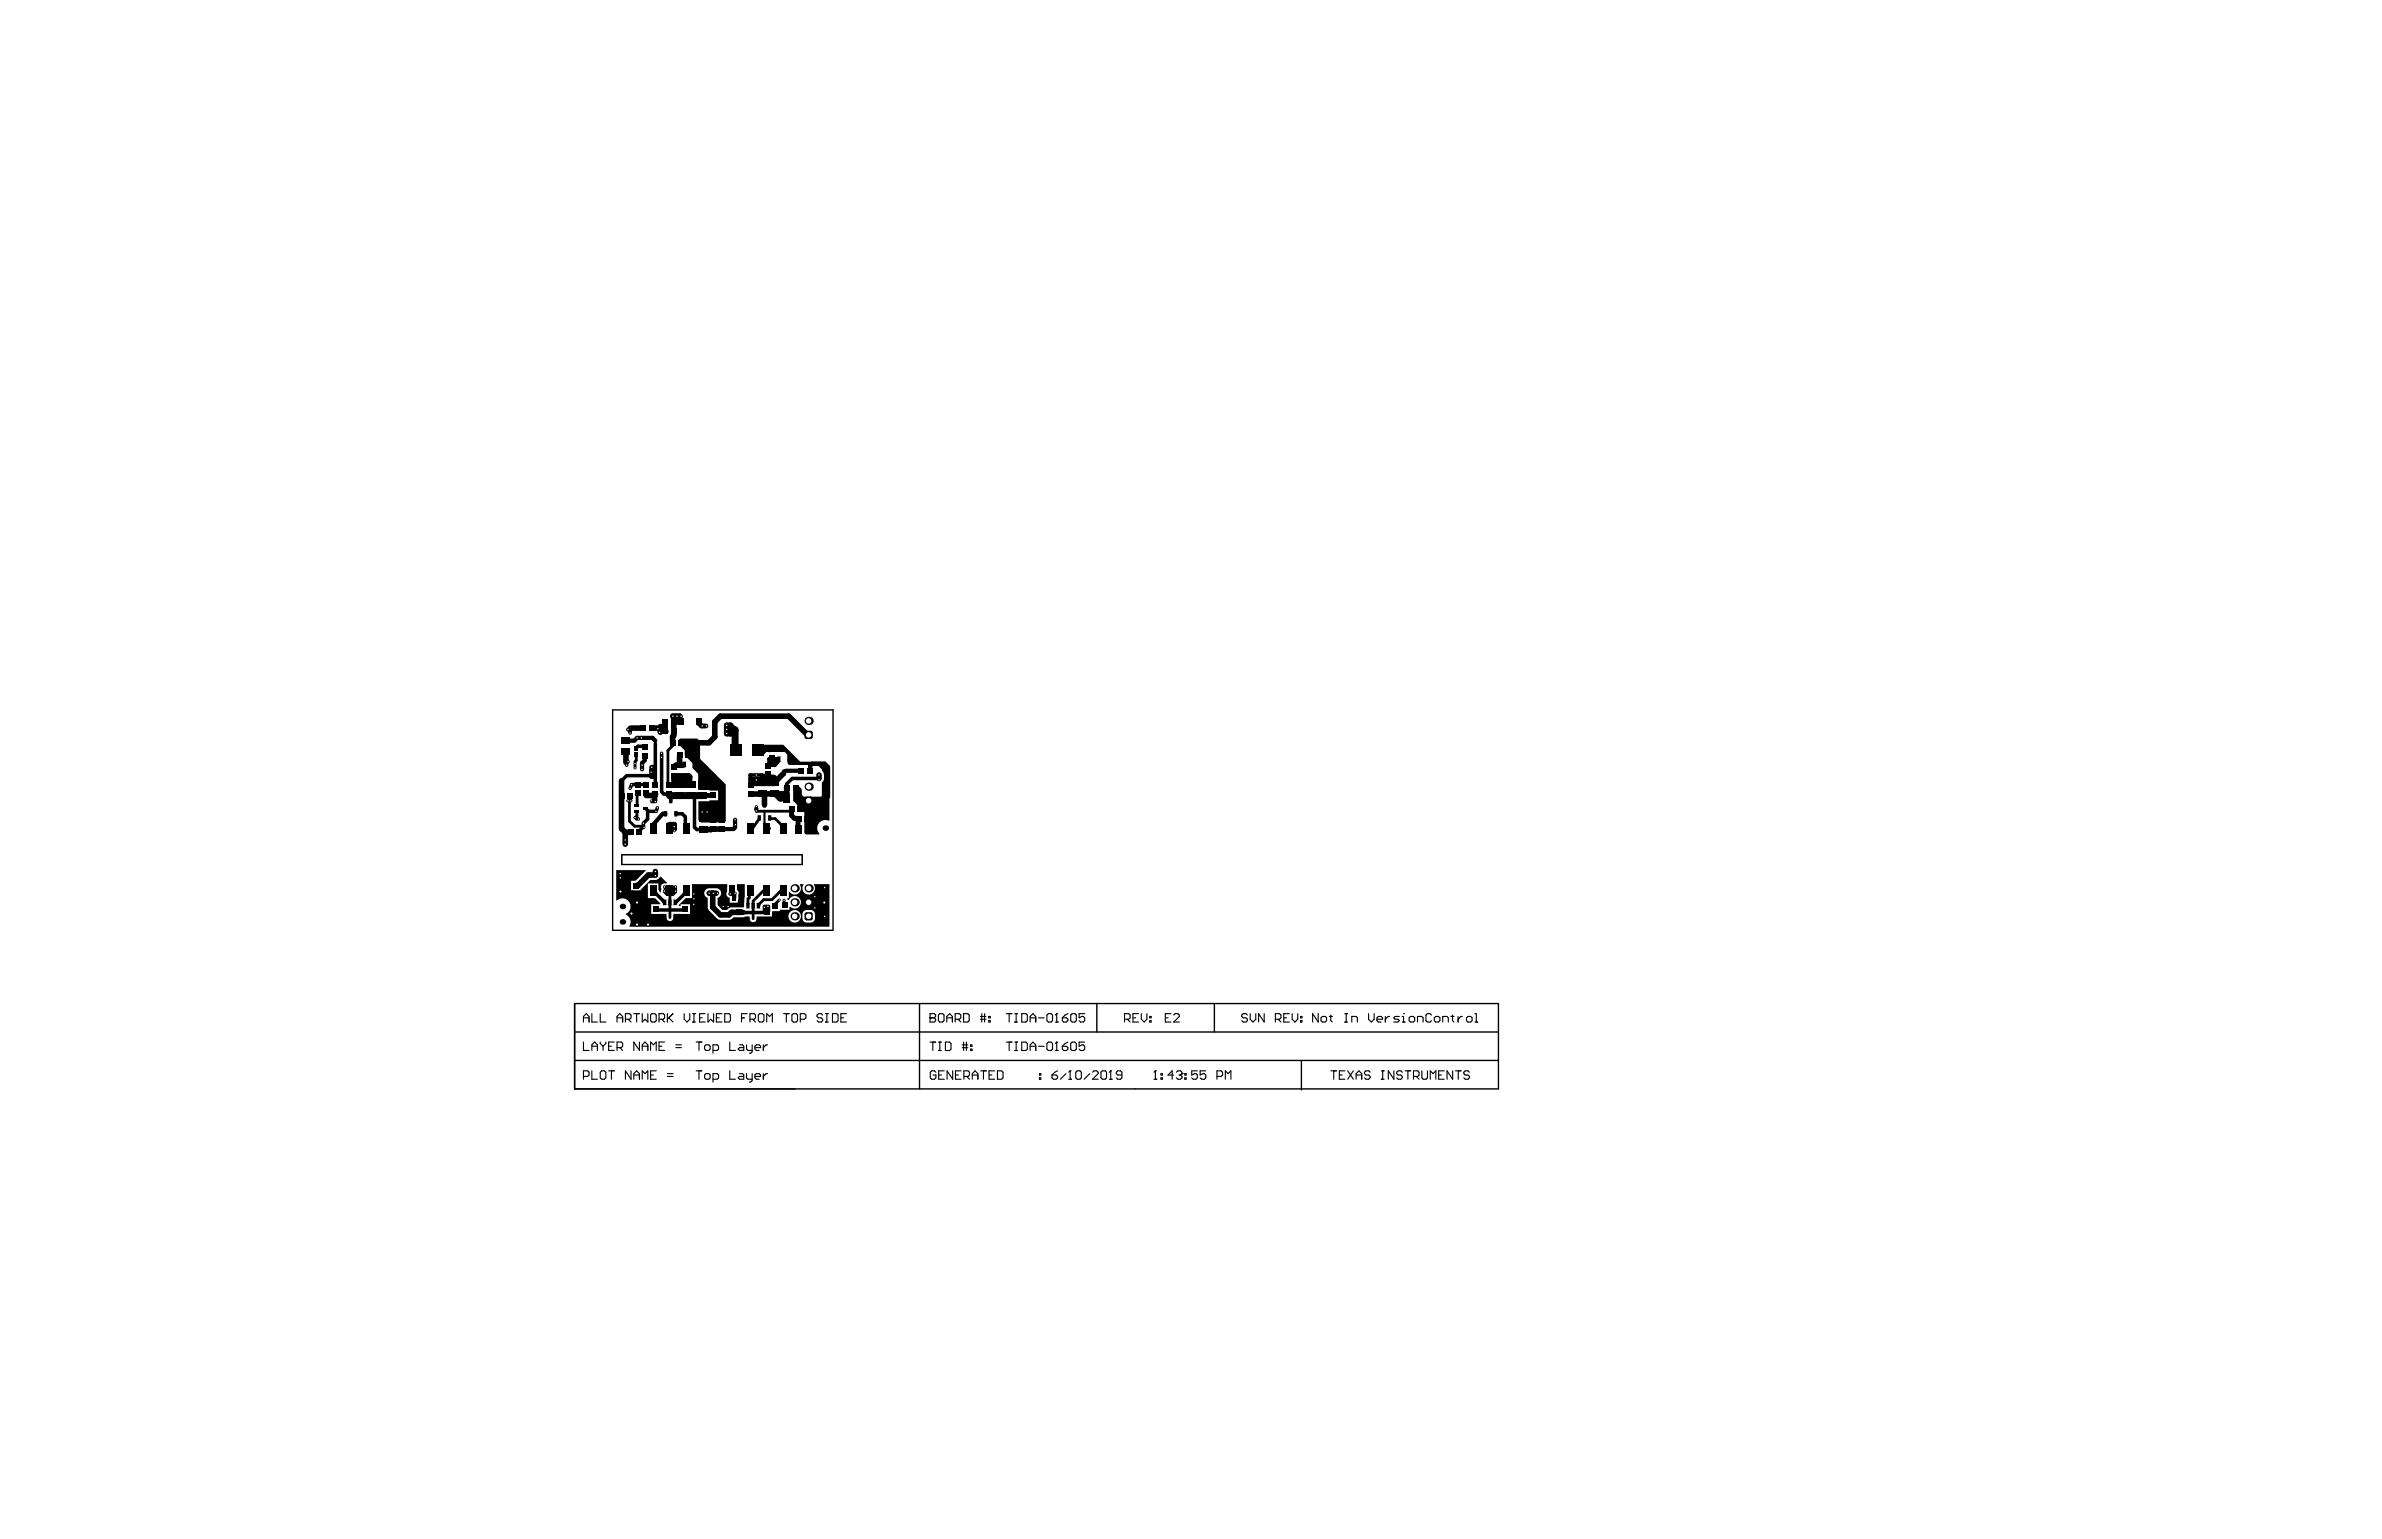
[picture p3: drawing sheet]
<svg xmlns="http://www.w3.org/2000/svg" width="432mm" height="279mm" viewBox="0 0 432 279" stroke-linecap="round" stroke-linejoin="round" font-family="sans-serif">
<path d="M111.1 128.7h39.9v40h-39.9zM112.7 155h32.7v1.8h-32.7zM104.2 182v15.4h167.4v-15.4h-167.4v15.4M104.2 192.3h167.4M104.2 187.1h167.4M166.7 182v15.4M198.8 182v5.1M220.1 182v5.1M235.9 192.5v5.1" fill="none" stroke="#000" stroke-width=".25"/>
<g fill="none" stroke="#000" stroke-width=".2">
<path d="M105.8 184.6h1M105.8 185.3v-1l.5-.5 .5 .5v1M105.8 188.9v1.6h1M105.8 195.2h.7l.3-.3v-.5l-.3-.2h-.7v1.5M107.3 183.8v1.5h1M107.3 190.5v-1.1l.5-.5 .5 .5v1.1M107.3 194.2v1.5h1M107.3 189.7h1M108.8 183.8v1.5h1M108.8 194.4l.3-.2h.5l.2 .2v1l-.2 .3h-.5l-.3-.3zM108.8 188.9v.3l.5 .5M109.3 189.7v.8"/>
<path d="M109.8 188.9v.3l-.5 .5M110.3 194.2h1M110.3 189.7h.5M110.8 194.2v1.5M111.3 188.9h-1v1.6h1M111.9 184.6h1M111.9 190h.7l.3-.3v-.5l-.3-.3h-.7v1.6M111.9 185.3v-1l.5-.5 .5 .5v1M112.4 190l.5 .5M113.4 184.8h.7l.3-.2v-.6l-.3-.2h-.7v1.5M113.9 184.8l.5 .5M114.4 194.2v1.5l-1-1.5v1.5"/>
<path d="M114.9 183.8h1M114.9 195.7v-1l.5-.5 .5 .5v1M114.9 194.9h1M115.4 183.8v1.5M115.9 188.9v1.6l-1-1.6v1.6M116.4 183.8v1.5l.5-.5 .5 .5v-1.5M116.4 190.5v-1.1l.5-.5 .5 .5v1.1M116.4 195.7v-1.5l.5 .5 .5-.5v1.5M116.4 189.7h1M117.9 194.9h.5M117.9 190.5v-1.6l.5 .5 .6-.5v1.6M118.2 183.8h.5l.3 .2v1.1l-.3 .2h-.5l-.3-.2v-1.1z"/>
<path d="M119 194.2h-1.1v1.5h1.1M119.5 184.8h.7l.3-.2v-.6l-.3-.2h-.7v1.5M119.5 189.7h.5M120 184.8l.5 .5M120.5 188.9h-1v1.6h1M121 195.2h1M121 194.7h1M121 183.8v1.5M121.2 184.6l.8 .7M122 183.8l-1 1M122.5 190h1M122.5 189.4h1"/>
<path d="M124 183.8v1l.5 .5 .5-.5v-1M125.5 185.3h.6M125.5 183.8h.6M125.8 183.8v1.5M126.2 194.2h1M126.2 188.9h1M126.7 188.9v1.6M126.7 194.2v1.5M126.8 184.6h.5M127.7 194.9l.3-.2h.5l.2 .2v.5l-.2 .3h-.5l-.3-.3zM127.7 189.7l.3-.3h.5l.2 .3v.5l-.2 .3h-.5l-.3-.3zM127.8 183.8h-1v1.5h1"/>
<path d="M128.3 183.8v1.5l.5-.5 .6 .5v-1.5M129.2 195.7h.8l.3-.3v-.5l-.3-.2h-.8v1.5M129.2 190.5h.8l.3-.3v-.5l-.3-.3h-.8v1.6M129.9 184.6h.5M130.9 183.8h-1v1.5h1M131.4 183.8h.7l.3 .2v1.1l-.3 .2h-.7zM132.3 194.2v1.5h1M132.3 188.9v1.6h1M134.1 194.7h.5l.2 .2v.8h-.7l-.3-.3 .3-.2h.7M134.1 189.4h.5l.2 .3v.8h-.7l-.3-.3 .3-.2h.7M134.4 184.6h.5M135.3 194.7v.7l.3 .3h.7"/>
<path d="M135.3 189.4v.8l.3 .3h.7M135.4 183.8h-1v1.5M135.9 184.8h.8l.3-.2v-.6l-.3-.2h-.8v1.5M136.3 189.4v1.3l-.2 .3h-.3M136.3 194.7v1.2l-.2 .3h-.3M136.5 184.8l.5 .5M136.9 195.2h1v-.3l-.3-.2h-.5l-.2 .2v.5l.2 .3h.5M136.9 190h1v-.3l-.3-.3h-.5l-.2 .3v.5l.2 .3h.5M137.7 183.8h.5l.3 .2v1.1l-.3 .2h-.5l-.2-.2v-1.1zM138.4 189.4v1.1M138.4 194.7v1M139 185.3v-1.5l.5 .5 .5-.5v1.5"/>
<path d="M139.1 194.7h-.2l-.5 .5M139.1 189.4h-.2l-.5 .6M142 183.8h1M142.5 183.8v1.5M143.6 184l.2-.2h.5l.3 .2v1.1l-.3 .2h-.5l-.2-.2zM145.1 184.8h.7l.3-.2v-.6l-.3-.2h-.7v1.5M149.1 184l-.2-.2h-.5l-.3 .2v.3l.3 .3h.5l.2 .2v.3l-.2 .2h-.5l-.3-.2M149.6 185.3h.5M149.6 183.8h.5M149.9 183.8v1.5M150.9 183.8h.8l.2 .2v1.1l-.2 .2h-.8zM152.4 184.6h.5"/>
<path d="M153.4 183.8h-1v1.5h1M168.6 184.6h.1M168.6 183.8h.8l.2 .2v.3l-.2 .3 .2 .2v.3l-.2 .2h-.8zM168.6 184.6h.8M168.6 189h1M169.1 189v1.5M169.7 194.4l-.3-.2h-.5l-.3 .2v1l.3 .3h.5l.3-.3v-.5h-.6M170.1 184l.3-.2h.5l.2 .2v1.1l-.2 .2h-.5l-.3-.2zM170.1 190.5h.5M170.1 189h.5M170.2 194.9h.5M170.4 189v1.5"/>
<path d="M171.2 194.2h-1v1.5h1M171.4 189h.7l.3 .2v1l-.3 .3h-.7zM171.6 184.6h1M171.6 185.3v-1l.5-.5 .5 .5v1M172.7 194.2v1.5l-1-1.5v1.5M173.2 184.8h.7l.3-.2v-.6l-.3-.2h-.7v1.5M173.2 194.9h.5M173.7 184.8l.5 .5M174.2 194.2h-1v1.5h1M174.4 189.5h1M174.4 190h1M174.7 183.8h.7l.3 .2v1.1l-.3 .2h-.7z"/>
<path d="M174.7 189v1.5M174.7 195.2h.8l.2-.3v-.5l-.2-.2h-.8v1.5M175.2 189v1.5M175.2 195.2l.5 .5M175.9 190.2h.3v.3h-.3zM175.9 189.5h.3v.2h-.3zM176.2 194.9h1.1M176.2 195.7v-1l.6-.5 .5 .5v1M177.7 184.3h1M177.7 184.8h1M177.8 194.2h1M178 183.8v1.5"/>
<path d="M178.3 194.2v1.5M178.5 183.8v1.5M179.2 185.1h.3v.2h-.3zM179.2 184.3h.3v.3h-.3zM179.3 194.9h.5M180.3 194.2h-1v1.5h1M180.8 194.2h.8l.2 .2v1l-.2 .3h-.8zM182.4 183.8h1M182.4 189h1M182.9 183.8v1.5M182.9 189v1.5M183.9 185.3h.6"/>
<path d="M183.9 183.8h.6M183.9 190.5h.6M183.9 189h.6M184.2 183.8v1.5M184.2 189v1.5M185.2 183.8h.8l.2 .2v1.1l-.2 .2h-.8zM185.2 189h.8l.2 .2v1l-.2 .3h-.8zM186.7 184.6h1.1M186.7 189.7h1.1M186.7 185.3v-1l.5-.5 .6 .5v1M186.7 190.5v-1l.5-.5 .6 .5v1M188.3 184.6h1"/>
<path d="M188.3 189.7h1M188.4 195.4h.3v.3h-.3zM188.4 194.7h.3v.2h-.3zM190 183.8h.5l.3 .2v1.1l-.3 .2h-.5l-.2-.2v-1.1zM190 189h.5l.3 .2v1l-.3 .3h-.5l-.2-.3v-1zM190.7 194.9h.8l.2 .3v.2l-.2 .3h-.5l-.3-.3zM191.3 185.3h.5M191.3 190.5h.5M191.6 183.8h.1M191.6 189h.1M191.6 183.8v1.5M191.6 189v1.5"/>
<path d="M191.6 183.8l-.3 .2M191.6 189l-.3 .2M191.7 194.2l-.5 .2-.5 .5M192.6 184.6h.7l.3 .2v.3l-.3 .2h-.5l-.2-.2zM192.6 189.7h.7l.3 .3v.2l-.3 .3h-.5l-.2-.3zM193.2 194.7l-1 1M193.6 183.8l-.5 .2-.5 .6M193.6 189l-.5 .2-.5 .5M193.7 195.7h.5M194 194.2h.1M194 194.2v1.5M194 194.2l-.3 .2"/>
<path d="M194.1 184l.2-.2h.6l.2 .2v1.1l-.2 .2h-.6l-.2-.2zM194.3 189h.6l.2 .2v1l-.2 .3h-.6l-.2-.3v-1zM195 194.4l.3-.2h.5l.2 .2v1l-.2 .3h-.5l-.3-.3zM196.6 183.8h-1v.8l.5-.3h.3l.2 .3v.5l-.2 .2h-.5l-.3-.2M196.6 189h-1v.7l.8-.2 .2 .2v.5l-.2 .3h-.5l-.3-.3M197.5 194.7l-1 1M198.1 194.4l.2-.2h.5l.3 .2v.3l-1 1h1M199.8 194.2h.5l.3 .2v1l-.3 .3h-.5l-.2-.3v-1zM201.1 195.7h.5M201.3 194.2h.1M201.3 194.2v1.5M201.3 194.2l-.2 .2"/>
<path d="M203.4 194.9h-.8l-.2-.2v-.3l.2-.2h.5l.3 .2v1l-.3 .3h-.5l-.2-.3M203.9 184.8h.7l.3-.2v-.6l-.3-.2h-.7v1.5M204.4 184.8l.5 .5M205.4 184.6h.5M206.4 183.8h-1v1.5h1M206.9 183.8v1l.5 .5 .5-.5v-1M208.4 185.1h.3v.2h-.3zM208.4 184.3h.3v.3h-.3zM209.2 195.7h.5M209.4 194.2h.1M209.4 194.2v1.5M209.4 194.2l-.2 .2"/>
<path d="M210.5 195.4h.2v.3h-.2zM210.5 194.7h.2v.2h-.2zM211.2 184.6h.6M212.3 183.8h-1.1v1.5h1.1M212.7 194.9h-1l.8-.7v1.5M212.8 184l.2-.2h.5l.3 .2v.3l-1 1h1M213.2 194.4l.3-.2h.5l.3 .2v.3M213.8 194.9h.2M214 194.9l.3 .3v.2l-.3 .3h-.5l-.3-.3M214.3 194.7h.1M214.3 194.7l-.3 .2M214.8 195.4h.2v.3h-.2z"/>
<path d="M214.8 194.7h.2v.2h-.2zM217.1 194.2h-1.1v.7l.5-.2h.3l.3 .2v.5l-.3 .3h-.5l-.3-.3M218.6 194.2h-1v.7l.5-.2h.2l.3 .2v.5l-.3 .3h-.5l-.2-.3M220.6 195.2h.8l.2-.3v-.5l-.2-.2h-.8v1.5M222.1 195.7v-1.5l.5 .5 .5-.5v1.5M226.1 184l-.2-.2h-.5l-.3 .2v.3l.3 .3h.5l.2 .2v.3l-.2 .2h-.5l-.3-.2M226.6 183.8v1l.5 .5 .5-.5v-1M229.2 183.8v1.5l-1-1.5v1.5M231.2 184.8h.8l.2-.2v-.6l-.2-.2h-.8v1.5M231.7 184.8l.5 .5M232.7 184.6h.5M233.7 183.8h-1v1.5h1"/>
<path d="M234.2 183.8v1l.5 .5 .6-.5v-1M235.8 185.1h.2v.2h-.2zM235.8 184.3h.2v.3h-.2zM239 183.8v1.5l-1.1-1.5v1.5M239.7 184.3h.5l.3 .3v.5l-.3 .2h-.5l-.2-.2v-.5zM241 184.3h.5M241.2 184v1.1l.3 .2M241.3 194.2h1M241.8 194.2v1.5M242.8 194.9h.5M243.8 185.3h.5M243.8 183.8h.5"/>
<path d="M243.8 194.2h-1v1.5h1M244 183.8v1.5M244.3 194.2l1 1.5M245 185.3v-1h.8l.3 .3v.7M245.3 194.2l-1 1.5M245.8 194.9h1M245.8 195.7v-1l.5-.5 .5 .5v1M248.1 183.8v1l.5 .5 .5-.5v-1M248.4 194.4l-.3-.2h-.5l-.2 .2v.3l.2 .2h.5l.3 .3v.2l-.3 .3h-.5l-.2-.3M249.6 184.8h1v-.2l-.2-.3h-.5l-.3 .3v.5l.3 .2h.5M250.4 194.2h.5M250.4 195.7h.5"/>
<path d="M250.7 194.2v1.5M251.1 184.3v1M251.9 184.3h-.3l-.5 .5M252.7 194.2v1.5l-1-1.5v1.5M253.7 184.3h-.8l-.2 .3 .2 .2h.5l.3 .3-.3 .2h-.7M254.2 185.3h.5M254.2 184.3h.2v1M254.2 194.4l-.3-.2h-.5l-.2 .2v.3l.2 .2h.5l.3 .3v.2l-.3 .3h-.5l-.2-.3M254.4 183.8h.1M254.7 194.2h1M255.2 194.2v1.5M255.7 184.3h.5l.3 .3v.5l-.3 .2h-.5l-.3-.2v-.5z"/>
<path d="M256.2 195.2h.8l.2-.3v-.5l-.2-.2h-.8v1.5M256.7 195.2l.5 .5M257 185.3v-1h.7l.3 .3v.7M257.8 194.2v1.2l.2 .3h.5l.3-.3v-1.2M259.3 195.7v-1.5l.5 .5 .5-.5v1.5M259.5 184l-.3-.2h-.5l-.2 .2v1.1l.2 .2h.5l.3-.2M260.3 184.3h.5l.2 .3v.5l-.2 .2h-.5l-.3-.2v-.5zM260.8 194.9h.5M261.5 185.3v-1h.8l.2 .3v.7M261.8 194.2h-1v1.5h1M263 184.3h.6M263.3 184v1.1l.3 .2"/>
<path d="M263.3 194.2v1.5l-1-1.5v1.5M263.8 194.2h1.1M264.3 184.3v1M264.3 194.2v1.5M265.1 184.3h-.3l-.5 .5M266.1 184.3h.5l.3 .3v.5l-.3 .2h-.5l-.3-.2v-.5zM266.4 194.4l-.3-.2h-.5l-.2 .2v.3l.2 .2h.5l.3 .3v.2l-.3 .3h-.5l-.2-.3M267.4 185.3h.5M267.4 183.8h.2v1.5"/>
</g>
<g fill="#000">
<path d="M123.3 133.9h3.1l.5 .5v3.2l4.7 4.7v6.6l-.3 .2h-4.3l-.4-.4v-3.4l3.6-.2v-1.7l-3.6-.2v-2.9l-1.1-1.1v-.8l-1.4-1.4v-.9l-1.1-1.2v-.7zM136.4 135h5.6l3 3.1h4.6l.8 .7v9.9l-.2 .1a1.47 1.47 0 0 0-1.8 .5 1.47 1.47 0 0 0 .1 1.9v.1h-2.4l-.3-.3v-3.6l-.1-.2h-1l-.2-.1v-1.1l-.7-.8v-2.4l.1-.1h.8l.6 .5v.9l.4 .3h3.1l.2-.1v-2.4a1.51 1.51 0 0 0 0-2.1v-.3l-.7-.6h-1.7l-.3-.3h-3.3l-.2-.2v-1.6l-.5-.5h-3.3l-.7 .7h-1.9zM120.3 160.6h2.3l.1 .1v1.1l-.6 .7h-1.3l-.6-.6z"/>
<path d="M111.7 157.8h5.3l.1 .1-1.9 1.8h-.8v1.7h1.8v-.1l1.7-1.7a1.63 1.63 0 0 0 1.5-.3l.4-.4 1.1 1.2v.1a.71 .71 0 0 0-.9 .1 .71 .71 0 0 0-.1 .9l-.1 .6h-.1l-.4-.5v-1.1h-1.9v2.6h1.3l1 1-.1 .2h-1.5v1.7h2.7v.7a.65 .65 0 0 0 .6 .6 .65 .65 0 0 0 .7-.6v-.7h3v-1.7h-1.7v.3l-.3-.1 1.2-1.4h1.1v-2.5h6.4v1.4a.69 .69 0 0 0 .5 1.1v.9h1.4l.2-1.5a.62 .62 0 0 0-.3-.8v-1.1h1.4v2.3l-.1 1.8-.1 .1h-2.2l-.4 .1-.4 .4h-.8l-.9-.9v-1.3a.89 .89 0 0 0 .6-1 .89 .89 0 0 0-.9-.7h-1.2a.89 .89 0 0 0-.9 .7 .89 .89 0 0 0 .6 1v1.7l.1 .4 1.7 1.8 .5 .1h1.5l.5-.1 .4-.4 2.9-.1a.74 .74 0 0 0 .1 .8 .74 .74 0 0 0 .8 .2 .83 .83 0 0 0 .4-1h2.7l.1-1h1.3l.1-.2h1.7v-.6h.1a1.14 1.14 0 0 0 1.8-.1 1.14 1.14 0 0 0-.4-1.7 1.14 1.14 0 0 0-1.6 .6h-.2l-.1-.2 .3-.2v-1l.1-.1a1.13 1.13 0 0 0 1.6 .3 1.13 1.13 0 0 0 .3-1.6v-.1h.6l.1 .1a1.13 1.13 0 0 0 .9 1.8 1.13 1.13 0 0 0 .9-1.8l.1-.1h2.8v7.7h-36.2l-.1-.1a1.46 1.46 0 0 0-.6-2.1v-.1a1.47 1.47 0 0 0 .6-2.2 1.47 1.47 0 0 0-2.3-.2l-.1-.1zM145.7 165.2a1.5 1.5 0 0 0-.2 1.5l.2 .4a1.5 1.5 0 0 0 1.5 .2l.3-.2a1.5 1.5 0 0 0 .2-1.5l-.2-.4a1.5 1.5 0 0 0-1.5-.2zM142.9 166.1a1.15 1.15 0 0 0 2.3 0 1.15 1.15 0 0 0-2.3 0z"/>
<circle cx="120.5" cy="132.6" r=".51"/>
<circle cx="122.1" cy="130.9" r=".51"/>
<circle cx="118.7" cy="144" r=".51"/>
<circle cx="125.3" cy="144.4" r=".32"/>
<circle cx="138.1" cy="141.9" r=".51"/>
<circle cx="142.1" cy="163.2" r=".25"/>
</g>
<path d="M112.7 155h32.7v1.8h-32.7z" fill="none" stroke="#000" stroke-width=".18"/>
<g fill="none" stroke="#000" stroke-width=".51">
<path d="M115.3 136.7v1.2l-.2 .2v1.1M121.9 134.7v.5l-.8 .9v6.2l.1 .1M143.1 137.8l.1 .6h3.7l.2 .2M114.1 144.5l.3 .2v.5h-.6M114.1 144.5v4.4l.9 .9 1.6 .1M114.3 144.3l-.2 .2M115.1 148.3h.4l.3 .2h-.4zM115.5 147.1v.8l-.4 .4M115.5 143.8v2.3M117 142h.1M137.1 147l6.2 .1M137.6 148.4l-1.3 1.9"/>
<path d="M138.7 149.4l.8 .8M139.5 148.4h1l1.9 1.9M121.4 161.8v4.6M135.6 162.9v1.1M136.1 161.5l-.3 .3v1l-.1 .1M138.4 161.5l-1.9 1.9v3.2M138.5 161.5h.6M141.2 163.2l-.7 .8M142.1 163.2v1l-.1 .1M142.2 161.5h-.7l-1.6 1.6h-1.5l-.8 .8v.3"/>
</g>
<g fill="none" stroke="#000" stroke-width=".63">
<path d="M113.8 138.1l-.2 .3v.3M114.2 132.6l-.4-.3 .3-.3h.3l-.2 .1v.8M116.9 135.3h-1.2l-.4 .3M118 139.6h.8M118.4 139.6l-.4 .4 .4 .4v.5M118.8 134.8v7.5l-.1 .1M118.8 139h-.6l-.2 .1v1.8h.8M119.9 136.6v7l.5 .4h.8M139.5 136h3l.6 .6v1.2M113.6 140.6l-.9 1M113.7 140.6h4.3M117.1 142.3h-2.6l-.3 .6"/>
<path d="M117.4 147.1v1.4l-.8 .8v.6l-.7 .7v.3M118.2 145.3h.6M118.7 145.1l-.2 .1M119.2 146.5l-.3 .6h-1.3l-.5-.5M121.2 144.1v.3l.4 .4M121.6 144.4v.9M122.5 147.5h1.2l.5 .6v1.5M125.9 144.6v5.4l.4 .4h1.1M137.1 146.4v.6M138.1 141.1h-2.1M138.2 140.5h-2.2v1.1l.3 .3M148.5 141.1h-4.9l-1 1.1v.5"/>
<path d="M118.4 161.8h.5M118.7 161.8l1.7 1.7v.1M124.2 162l-1.7 1.6M124.2 164.7l-.3 .3h-4.8l-.2-.2M124.5 161.8v.2h-.4M132.7 161.7l-.3 .4h.7M132.7 161.8l-.1 .3M133.1 162v1M133.1 162.1h.1M133.3 164.1h.7M133.9 165.5h5.3M139 164.4v.8l.1 .1h-.4l-.1 .2v-1.1h.7v.8l-.1 .1"/>
</g>
<g fill="none" stroke="#000" stroke-width=".76">
<path d="M113.5 134.3h1.5l.5-.5h2.8l.5 .5M117 137l-.1 .8-.5 .6v1.1M124 134.7h.1M124.4 134.7h.1M137.4 135.9l2.1 .1M139.5 137.6v.8l-.3 .3h1.2M139.5 137.6l.4 .5 .5-.1M139.5 137.6h1.3M140.4 137.9v.8M141 138.1l-.6 .6M142.1 139.9v.4M142.4 139.8h2.9"/>
<path d="M146.9 139.8v-1l.3-.3h2.3l.6 .6v5.4l-.7 .7h-2.6M120.6 147.5h-.5l-1.7 2v.7M133.3 148.6v1.4l-.3 .3h-2.2M137.1 146.7h.1M138.1 140.6v1.3M140.5 141.8v.1"/>
</g>
<g fill="none" stroke="#000" stroke-width="1">
<path d="M113.5 136.8v1.4M114.4 132h2.2M118.2 132h1.5l.2 .2h.6M119.7 131.8h.6M119.7 132.1v.7M120.5 130.9v1.7M120.5 131.9l-.2 .2M122.1 131.1l.3-.2h1.1l-.3-.3v-.7h-1.2l.1 .1v3.4l-.2 .2v1.1M122.1 130.9h1.4M123.2 137v1.6M123.8 138.8h-1.3l-.2 .2M124.4 134.7l.4 .4v1.9h1.1l.4 .3-.1 1.5h1l.2 .2v3.4h1.8l.2 .2"/>
<path d="M132.4 131.5h-.7v1.5h.7M132.4 131.5l.8 .8-.8 .7M132.4 131.5v1.5M146.8 133.2h-.4l-3.4-3.3h-12.4l-1 1v2.7l-1.1 1.1h-5M112.7 141.6v8.6l.6 .7M113.3 150.9h1M113.3 150.9v2.2M118.5 144.2h-1.4M118.7 144v1.1M118.8 158v.7h-1.3l-1.9 1.9h-.3M121.3 149.5h.9v.8h-.9M125 140.8v1.4l.2 .2h-3.8"/>
<path d="M125 140.8l-.2-.1h-2.6v1.5l.1 .2M125 140.8l-.6 .6h-2.2M127.3 148.1v-.9h.6v.8l-.4 .4M127.4 150.4h1.6M129.3 142.6h1.1l.4 .5v5.6M130.6 150.3l-1.7 .1M138.6 143.9v2M142 140.3l-1.6 1.6M142.6 143.8l-.1 .1-6.3 .1M142.6 142.7v2.1h-1.2l-.9-.9M144.3 143.1h.3l.2 .2v1.9M144.7 144.8l.3 .3"/>
<path d="M145.1 145.1v1.5M145.1 145.8l1.7 .1M145.1 146.5h1.7M145.4 145.2h1.4M148.5 140.5v.6M119.3 166.4h.9M122.8 166.4h1.2M128.6 162h1.2M129.2 162v2.5l1.4 1.4h1.5l.5-.5h2M132.7 160.9v1"/>
</g>
<path d="M126.8 130.6v.6l.4 .4h.8M127.4 144.2v.1M127.4 144.2h1.9M143.5 146.9v1l.5 .5h.6M144.8 148.5l-.1 1.9" fill="none" stroke="#000" stroke-width=".89"/>
<path d="M133.2 132.3l.1 .1v3.7M121.4 144.3h6M136.3 141.9h4.2M138.5 140.9h.8M139 141.1h1.2M146.8 145.2v5.1l-.1 .2" fill="none" stroke="#000" stroke-width="1.3"/>
<path d="M138.6 147.1v2.3" fill="none" stroke="#000" stroke-width=".38"/>
<path d="M127.5 148.4h3.1" fill="none" stroke="#000" stroke-width="1.1"/>
<circle cx="142.1" cy="163.2" r=".13" fill="#fff"/>
<circle cx="141.2" cy="163.2" r=".25" fill="#000"/>
<circle cx="141.2" cy="163.2" r=".13" fill="#fff"/>
<circle cx="147.7" cy="164.6" r=".25" fill="#000"/>
<circle cx="147.7" cy="164.6" r=".13" fill="#fff"/>
<circle cx="147.7" cy="162.6" r=".25" fill="#000"/>
<circle cx="147.7" cy="162.6" r=".13" fill="#fff"/>
<circle cx="125.8" cy="162.1" r=".25" fill="#000"/>
<circle cx="125.8" cy="162.1" r=".13" fill="#fff"/>
<circle cx="125.8" cy="164" r=".25" fill="#000"/>
<circle cx="125.8" cy="164" r=".13" fill="#fff"/>
<circle cx="125.8" cy="163" r=".25" fill="#000"/>
<circle cx="125.8" cy="163" r=".13" fill="#fff"/>
<circle cx="112.5" cy="159.2" r=".25" fill="#000"/>
<circle cx="112.5" cy="159.2" r=".13" fill="#fff"/>
<circle cx="112.5" cy="158.4" r=".25" fill="#000"/>
<circle cx="112.5" cy="158.4" r=".13" fill="#fff"/>
<circle cx="149.5" cy="166.1" r=".25" fill="#000"/>
<circle cx="149.5" cy="166.1" r=".13" fill="#fff"/>
<circle cx="149.5" cy="160.9" r=".25" fill="#000"/>
<circle cx="149.5" cy="160.9" r=".13" fill="#fff"/>
<circle cx="114.4" cy="145.2" r=".25" fill="#000"/>
<circle cx="114.4" cy="145.2" r=".13" fill="#fff"/>
<circle cx="113.8" cy="145.2" r=".25" fill="#000"/>
<circle cx="113.8" cy="145.2" r=".13" fill="#fff"/>
<circle cx="123.5" cy="129.9" r=".25" fill="#000"/>
<circle cx="123.5" cy="129.9" r=".13" fill="#fff"/>
<circle cx="122.7" cy="129.9" r=".25" fill="#000"/>
<circle cx="122.7" cy="129.9" r=".13" fill="#fff"/>
<circle cx="122" cy="129.9" r=".25" fill="#000"/>
<circle cx="122" cy="129.9" r=".13" fill="#fff"/>
<circle cx="139.2" cy="164.4" r=".25" fill="#000"/>
<circle cx="139.2" cy="164.4" r=".13" fill="#fff"/>
<circle cx="138.5" cy="164.5" r=".25" fill="#000"/>
<circle cx="138.5" cy="164.5" r=".13" fill="#fff"/>
<circle cx="130.1" cy="162" r=".25" fill="#000"/>
<circle cx="130.1" cy="162" r=".13" fill="#fff"/>
<circle cx="129.3" cy="162" r=".25" fill="#000"/>
<circle cx="129.3" cy="162" r=".13" fill="#fff"/>
<circle cx="128.6" cy="162" r=".25" fill="#000"/>
<circle cx="128.6" cy="162" r=".13" fill="#fff"/>
<circle cx="120.4" cy="161.6" r=".25" fill="#000"/>
<circle cx="120.4" cy="161.6" r=".13" fill="#fff"/>
<circle cx="120.4" cy="160.8" r=".25" fill="#000"/>
<circle cx="120.4" cy="160.8" r=".13" fill="#fff"/>
<circle cx="122.5" cy="161.6" r=".25" fill="#000"/>
<circle cx="122.5" cy="161.6" r=".13" fill="#fff"/>
<circle cx="122.5" cy="160.8" r=".25" fill="#000"/>
<circle cx="122.5" cy="160.8" r=".13" fill="#fff"/>
<circle cx="118.8" cy="158.8" r=".25" fill="#000"/>
<circle cx="118.8" cy="158.8" r=".13" fill="#fff"/>
<circle cx="118.8" cy="158" r=".25" fill="#000"/>
<circle cx="118.8" cy="158" r=".13" fill="#fff"/>
<circle cx="131.1" cy="164.4" r=".25" fill="#000"/>
<circle cx="131.1" cy="164.4" r=".13" fill="#fff"/>
<circle cx="132" cy="164.4" r=".25" fill="#000"/>
<circle cx="132" cy="164.4" r=".13" fill="#fff"/>
<circle cx="133.3" cy="161.9" r=".25" fill="#000"/>
<circle cx="133.3" cy="161.9" r=".13" fill="#fff"/>
<circle cx="132.4" cy="162.1" r=".25" fill="#000"/>
<circle cx="132.4" cy="162.1" r=".13" fill="#fff"/>
<circle cx="113.3" cy="153.1" r=".25" fill="#000"/>
<circle cx="113.3" cy="153.1" r=".13" fill="#fff"/>
<circle cx="113.3" cy="152.3" r=".25" fill="#000"/>
<circle cx="113.3" cy="152.3" r=".13" fill="#fff"/>
<circle cx="115.8" cy="148.5" r=".25" fill="#000"/>
<circle cx="115.8" cy="148.5" r=".13" fill="#fff"/>
<circle cx="115.1" cy="148.3" r=".25" fill="#000"/>
<circle cx="115.1" cy="148.3" r=".13" fill="#fff"/>
<circle cx="116.8" cy="150" r=".25" fill="#000"/>
<circle cx="116.8" cy="150" r=".13" fill="#fff"/>
<circle cx="116.6" cy="149.3" r=".25" fill="#000"/>
<circle cx="116.6" cy="149.3" r=".13" fill="#fff"/>
<circle cx="119.2" cy="146.5" r=".25" fill="#000"/>
<circle cx="119.2" cy="146.5" r=".13" fill="#fff"/>
<circle cx="118.9" cy="147.1" r=".25" fill="#000"/>
<circle cx="118.9" cy="147.1" r=".13" fill="#fff"/>
<circle cx="122.2" cy="150.7" r=".25" fill="#000"/>
<circle cx="122.2" cy="150.7" r=".13" fill="#fff"/>
<circle cx="122.2" cy="149.9" r=".25" fill="#000"/>
<circle cx="122.2" cy="149.9" r=".13" fill="#fff"/>
<circle cx="137.1" cy="146.2" r=".25" fill="#000"/>
<circle cx="137.1" cy="146.2" r=".13" fill="#fff"/>
<circle cx="137.1" cy="147" r=".25" fill="#000"/>
<circle cx="137.1" cy="147" r=".13" fill="#fff"/>
<circle cx="119.6" cy="132.8" r=".25" fill="#000"/>
<circle cx="119.6" cy="132.8" r=".13" fill="#fff"/>
<circle cx="119.2" cy="132.1" r=".25" fill="#000"/>
<circle cx="119.2" cy="132.1" r=".13" fill="#fff"/>
<circle cx="131.7" cy="133" r=".25" fill="#000"/>
<circle cx="131.7" cy="133" r=".13" fill="#fff"/>
<circle cx="131.7" cy="132.3" r=".25" fill="#000"/>
<circle cx="131.7" cy="132.3" r=".13" fill="#fff"/>
<circle cx="131.7" cy="131.5" r=".25" fill="#000"/>
<circle cx="131.7" cy="131.5" r=".13" fill="#fff"/>
<circle cx="133.3" cy="148.6" r=".25" fill="#000"/>
<circle cx="133.3" cy="148.6" r=".13" fill="#fff"/>
<circle cx="133.3" cy="149.5" r=".25" fill="#000"/>
<circle cx="133.3" cy="149.5" r=".13" fill="#fff"/>
<circle cx="148.5" cy="140.5" r=".25" fill="#000"/>
<circle cx="148.5" cy="140.5" r=".13" fill="#fff"/>
<circle cx="148.5" cy="141.4" r=".25" fill="#000"/>
<circle cx="148.5" cy="141.4" r=".13" fill="#fff"/>
<circle cx="127.3" cy="131.6" r=".25" fill="#000"/>
<circle cx="127.3" cy="131.6" r=".13" fill="#fff"/>
<circle cx="128.1" cy="131.6" r=".25" fill="#000"/>
<circle cx="128.1" cy="131.6" r=".13" fill="#fff"/>
<circle cx="127.3" cy="147.2" r=".25" fill="#000"/>
<circle cx="127.3" cy="147.2" r=".13" fill="#fff"/>
<circle cx="128.2" cy="147.2" r=".25" fill="#000"/>
<circle cx="128.2" cy="147.2" r=".13" fill="#fff"/>
<circle cx="118" cy="145.2" r=".25" fill="#000"/>
<circle cx="118" cy="145.2" r=".13" fill="#fff"/>
<circle cx="118.8" cy="145.3" r=".25" fill="#000"/>
<circle cx="118.8" cy="145.3" r=".13" fill="#fff"/>
<circle cx="115.5" cy="133.8" r=".25" fill="#000"/>
<circle cx="115.5" cy="133.8" r=".13" fill="#fff"/>
<circle cx="116.3" cy="133.8" r=".25" fill="#000"/>
<circle cx="116.3" cy="133.8" r=".13" fill="#fff"/>
<circle cx="113.6" cy="138.7" r=".25" fill="#000"/>
<circle cx="113.6" cy="138.7" r=".13" fill="#fff"/>
<circle cx="113.8" cy="138.1" r=".25" fill="#000"/>
<circle cx="113.8" cy="138.1" r=".13" fill="#fff"/>
<circle cx="123.5" cy="141.9" r=".25" fill="#000"/>
<circle cx="123.5" cy="141.9" r=".13" fill="#fff"/>
<circle cx="123.5" cy="142.6" r=".25" fill="#000"/>
<circle cx="123.5" cy="142.6" r=".13" fill="#fff"/>
<circle cx="137.1" cy="141.4" r=".25" fill="#000"/>
<circle cx="137.1" cy="141.4" r=".13" fill="#fff"/>
<circle cx="137.1" cy="140.5" r=".25" fill="#000"/>
<circle cx="137.1" cy="140.5" r=".13" fill="#fff"/>
<circle cx="119.9" cy="137.3" r=".25" fill="#000"/>
<circle cx="119.9" cy="137.3" r=".13" fill="#fff"/>
<circle cx="119.9" cy="136.6" r=".25" fill="#000"/>
<circle cx="119.9" cy="136.6" r=".13" fill="#fff"/>
<circle cx="116.4" cy="139.5" r=".25" fill="#000"/>
<circle cx="116.4" cy="139.5" r=".13" fill="#fff"/>
<circle cx="116.4" cy="138.7" r=".25" fill="#000"/>
<circle cx="116.4" cy="138.7" r=".13" fill="#fff"/>
<circle cx="118" cy="140" r=".25" fill="#000"/>
<circle cx="118" cy="140" r=".13" fill="#fff"/>
<circle cx="118.2" cy="139.1" r=".25" fill="#000"/>
<circle cx="118.2" cy="139.1" r=".13" fill="#fff"/>
<circle cx="113.8" cy="132.3" r=".25" fill="#000"/>
<circle cx="113.8" cy="132.3" r=".13" fill="#fff"/>
<circle cx="114.2" cy="132.9" r=".25" fill="#000"/>
<circle cx="114.2" cy="132.9" r=".13" fill="#fff"/>
<circle cx="115.1" cy="138.5" r=".25" fill="#000"/>
<circle cx="115.1" cy="138.5" r=".13" fill="#fff"/>
<circle cx="115.1" cy="139.2" r=".25" fill="#000"/>
<circle cx="115.1" cy="139.2" r=".13" fill="#fff"/>
<circle cx="114.2" cy="142.9" r=".25" fill="#000"/>
<circle cx="114.2" cy="142.9" r=".13" fill="#fff"/>
<circle cx="114.5" cy="142.3" r=".25" fill="#000"/>
<circle cx="114.5" cy="142.3" r=".13" fill="#fff"/>
<circle cx="112.5" cy="161.6" r=".38" fill="#000"/>
<circle cx="112.5" cy="161.6" r=".19" fill="#fff"/>
<circle cx="114.5" cy="165.6" r=".38" fill="#000"/>
<circle cx="114.5" cy="165.6" r=".19" fill="#fff"/>
<circle cx="115.5" cy="167.6" r=".38" fill="#000"/>
<circle cx="115.5" cy="167.6" r=".19" fill="#fff"/>
<circle cx="115.5" cy="163.6" r=".38" fill="#000"/>
<circle cx="115.5" cy="163.6" r=".19" fill="#fff"/>
<circle cx="117.5" cy="167.6" r=".38" fill="#000"/>
<circle cx="117.5" cy="167.6" r=".19" fill="#fff"/>
<circle cx="149.4" cy="163.6" r=".38" fill="#000"/>
<circle cx="149.4" cy="163.6" r=".19" fill="#fff"/>
<path d="M146.2 165.4h.8l.3 .4v.7l-.3 .4h-.8l-.4-.4v-.7z" fill-rule="evenodd" fill="#000"/>
<g fill="#000">
<path d="M146.2 166.5v.4zM145.8 166.5h.4v.4l-.3-.2z"/>
<path d="M145.8 165.8h.4zM146 165.4h.2v.4h-.4z"/>
<path d="M147 166.5h.3zM147 166.5h.3l-.1 .3-.2 .1z"/>
<path d="M147 165.4v.4zM147 165.4h.2l.1 .4h-.3z"/>
</g>
<circle cx="146.6" cy="166.1" r=".5" fill="#fff"/>
<circle cx="144.1" cy="166.1" r=".75" fill="#000"/>
<circle cx="144.1" cy="166.1" r=".5" fill="#fff"/>
<circle cx="144.1" cy="161.1" r=".75" fill="#000"/>
<circle cx="144.1" cy="161.1" r=".5" fill="#fff"/>
<circle cx="146.6" cy="163.6" r=".75" fill="#000"/>
<circle cx="146.6" cy="163.6" r=".5" fill="#fff"/>
<circle cx="144.1" cy="163.6" r=".75" fill="#000"/>
<circle cx="144.1" cy="163.6" r=".5" fill="#fff"/>
<circle cx="146.6" cy="161.1" r=".75" fill="#000"/>
<circle cx="146.6" cy="161.1" r=".5" fill="#fff"/>
<path d="M146.2 144.4h.8l.3 .4v.7l-.3 .4h-.8l-.4-.4v-.7z" fill-rule="evenodd" fill="#000"/>
<g fill="#000">
<path d="M145.8 144.8h.4zM146 144.5l.2-.1v.4h-.4z"/>
<path d="M146.2 145.5v.4zM145.8 145.5h.4v.4l-.3-.2z"/>
<path d="M147 145.5h.3zM147 145.5h.3l-.1 .4h-.2z"/>
<path d="M147 144.4v.4zM147 144.4l.2 .1 .1 .3h-.3z"/>
</g>
<circle cx="146.6" cy="145.2" r=".5" fill="#fff"/>
<circle cx="146.6" cy="142.6" r=".75" fill="#000"/>
<circle cx="146.6" cy="142.6" r=".5" fill="#fff"/>
<circle cx="146.6" cy="130.7" r=".75" fill="#000"/>
<circle cx="146.6" cy="130.7" r=".5" fill="#fff"/>
<path d="M146.2 132.5h.8l.3 .4v.7l-.3 .4h-.8l-.4-.4v-.7z" fill-rule="evenodd" fill="#000"/>
<g fill="#000">
<path d="M145.8 132.9h.4zM146 132.6l.2-.1v.4h-.4z"/>
<path d="M146.2 133.6v.4zM145.8 133.6h.4v.4l-.3-.2z"/>
<path d="M147 133.6h.3zM147 133.6h.3l-.1 .3-.2 .1z"/>
<path d="M147 132.5v.4zM147 132.5l.2 .1 .1 .3h-.3z"/>
</g>
<circle cx="146.6" cy="133.2" r=".5" fill="#fff"/>
<g fill="#000">
<path d="M112.7 133.7h1.6v1.2h-1.6z" fill-rule="evenodd"/>
<path d="M112.7 135.7h1.6v1.3h-1.6z" fill-rule="evenodd"/>
<path d="M115 135.3h.6v.7h-.6z" fill-rule="evenodd"/>
<path d="M115 136.3h.6v.8h-.6z" fill-rule="evenodd"/>
<path d="M116.1 131.5h1v1h-1z" fill-rule="evenodd"/>
<path d="M116.5 134.9h.9v1h-.9z" fill-rule="evenodd"/>
<path d="M116.5 136.5h.9v1h-.9z" fill-rule="evenodd"/>
<path d="M117.7 131.5h1v1h-1z" fill-rule="evenodd"/>
<path d="M120 132.1h1v1h-1z" fill-rule="evenodd"/>
<path d="M120 130.4h1v.9h-1z" fill-rule="evenodd"/>
<path d="M121.6 132.1h1v1h-1z" fill-rule="evenodd"/>
<path d="M121.4 134.2h1v1h-1z" fill-rule="evenodd"/>
<path d="M121.6 130.4h1v.9h-1z" fill-rule="evenodd"/>
<path d="M121.7 138.6h1v1h-1z" fill-rule="evenodd"/>
<path d="M122.7 136.5h1v.9h-1z" fill-rule="evenodd"/>
<path d="M123 130.3h1v1.2h-1z" fill-rule="evenodd"/>
<path d="M123 134.2h1v1h-1z" fill-rule="evenodd"/>
<path d="M124.3 136.5h1v.9h-1z" fill-rule="evenodd"/>
<path d="M123.8 138.1l.6 .1-.1 .9h-.5z" fill-rule="evenodd"/>
<path d="M125.7 138.1l.6 .1-.1 .9h-.5z" fill-rule="evenodd"/>
<path d="M126.3 130.3h.9v1.2h-.9z" fill-rule="evenodd"/>
<path d="M132.4 134.9h2v2h-2z" fill-rule="evenodd"/>
<path d="M136.4 134.9h2v2h-2z" fill-rule="evenodd"/>
<path d="M138.7 138.3h1v1h-1z" fill-rule="evenodd"/>
<path d="M139.5 136.9h1v1h-1z" fill-rule="evenodd"/>
<path d="M139.5 135.3h1v1h-1z" fill-rule="evenodd"/>
<path d="M140.9 137.2h.6l-.1 1-.5-.1z" fill-rule="evenodd"/>
<path d="M141.9 139.6h.5v1l-.6-.1z" fill-rule="evenodd"/>
<path d="M142.8 137.2h.6l-.1 1-.5-.1z" fill-rule="evenodd"/>
<path d="M144.8 139.3h1v.9h-1z" fill-rule="evenodd"/>
<path d="M146.4 139.3h1v.9h-1z" fill-rule="evenodd"/>
<path d="M112.2 143.8h1v1h-1z" fill-rule="evenodd"/>
<path d="M113.8 143.8h1v1h-1z" fill-rule="evenodd"/>
<path d="M113.8 150.4h1v1h-1z" fill-rule="evenodd"/>
<path d="M115 146.9h.9v.4h-.9z" fill-rule="evenodd"/>
<path d="M115 145.9h.9v.4h-.9z" fill-rule="evenodd"/>
<path d="M115.1 143.4h1v.9h-1z" fill-rule="evenodd"/>
<path d="M115.1 141.8h1v1h-1z" fill-rule="evenodd"/>
<path d="M115.4 150.4h1v1h-1z" fill-rule="evenodd"/>
<path d="M116.6 146.4h.9v.4h-.9z" fill-rule="evenodd"/>
<path d="M116.7 143.4h.9v.9h-.9z" fill-rule="evenodd"/>
<path d="M116.7 141.8h.9v1h-.9z" fill-rule="evenodd"/>
<path d="M117.8 149.3h1.2v1.9h-1.2z" fill-rule="evenodd"/>
<path d="M118.2 143.5h.9v1h-.9z" fill-rule="evenodd"/>
<path d="M118.2 141.9h.9v1h-.9z" fill-rule="evenodd"/>
<path d="M120.5 147h.3l.1 .2v.7l-.1 .1h-.3l-.2-.1v-.7z" fill-rule="evenodd"/>
<path d="M120.9 149.3h1.1v1.9h-1.1z" fill-rule="evenodd"/>
<path d="M121.4 144.7h.3l.2 .1v.7l-.2 .1h-.3l-.1-.1v-.7z" fill-rule="evenodd"/>
<path d="M120.7 143.5h1v1h-1z" fill-rule="evenodd"/>
<path d="M120.7 141.9h1v1h-1z" fill-rule="evenodd"/>
<path d="M122.4 147h.3l.1 .2v.7l-.1 .1h-.3l-.2-.1v-.7z" fill-rule="evenodd"/>
<path d="M122.3 143.6h1.6v1.3h-1.6z" fill-rule="evenodd"/>
<path d="M122.3 141.6h1.6v1.3h-1.6z" fill-rule="evenodd"/>
<path d="M121.7 140.2h1v1h-1z" fill-rule="evenodd"/>
<path d="M123.9 149.3h1.2v1.9h-1.2z" fill-rule="evenodd"/>
<path d="M124.5 143.6h1.6v1.3h-1.6z" fill-rule="evenodd"/>
<path d="M124.5 141.6h1.6v1.3h-1.6z" fill-rule="evenodd"/>
<path d="M124.7 140.6h.6v.9l-.6-.1z" fill-rule="evenodd"/>
<path d="M126.7 147.7h1.6v1.3h-1.6z" fill-rule="evenodd"/>
<path d="M126.7 149.8h1.6v1.2h-1.6z" fill-rule="evenodd"/>
<path d="M126.6 143.6h1.6v1.3h-1.6z" fill-rule="evenodd"/>
<path d="M126.6 141.6h1.6v1.3h-1.6z" fill-rule="evenodd"/>
<path d="M128.8 149.8h1v1h-1z" fill-rule="evenodd"/>
<path d="M128.8 148.2h1v1h-1z" fill-rule="evenodd"/>
<path d="M128.8 143.7h1v1h-1z" fill-rule="evenodd"/>
<path d="M128.8 142.1h1v1h-1z" fill-rule="evenodd"/>
<path d="M130.4 149.8h.9v1h-.9z" fill-rule="evenodd"/>
<path d="M130.4 148.2h.9v1h-.9z" fill-rule="evenodd"/>
<path d="M135.4 149.3h1.1v1.9h-1.1z" fill-rule="evenodd"/>
<path d="M135.7 143.5h.9v1h-.9z" fill-rule="evenodd"/>
<path d="M135.7 141.9h.9v1h-.9z" fill-rule="evenodd"/>
<path d="M137.5 147.8h.3l.1 .2v.7l-.1 .1h-.3l-.2-.1v-.7z" fill-rule="evenodd"/>
<path d="M137.3 143.3h1.6v1.3h-1.6z" fill-rule="evenodd"/>
<path d="M137.3 141.3h1.6v1.2h-1.6z" fill-rule="evenodd"/>
<path d="M138.4 145.4h.3l.2 .2v.7l-.2 .1h-.3l-.1-.1v-.7z" fill-rule="evenodd"/>
<path d="M138.4 149.3h1.2v1.9h-1.2z" fill-rule="evenodd"/>
<path d="M139.4 147.8h.3l.1 .2v.7l-.1 .1h-.3l-.2-.1v-.7z" fill-rule="evenodd"/>
<path d="M139.6 143.3h1.6v1.3h-1.6z" fill-rule="evenodd"/>
<path d="M139.6 141.3h1.6v1.2h-1.6z" fill-rule="evenodd"/>
<path d="M138.7 139.9h1v1h-1z" fill-rule="evenodd"/>
<path d="M141.5 149.3h1.1v1.9h-1.1z" fill-rule="evenodd"/>
<path d="M142.2 142.4h1v1h-1z" fill-rule="evenodd"/>
<path d="M142 143.9h1.3v1.6h-1.3z" fill-rule="evenodd"/>
<path d="M143.8 142.4h1v1h-1z" fill-rule="evenodd"/>
<path d="M143 146.3h1v.9h-1z" fill-rule="evenodd"/>
<path d="M144.3 148h1v1h-1z" fill-rule="evenodd"/>
<path d="M144 143.9h1.3v1.6h-1.3z" fill-rule="evenodd"/>
<path d="M144 149.6h1.3v1.6h-1.3z" fill-rule="evenodd"/>
<path d="M144.6 146.3h1v.9h-1z" fill-rule="evenodd"/>
<path d="M145.9 148h1v1h-1z" fill-rule="evenodd"/>
<path d="M146.1 149.6h1.2v1.6h-1.2z" fill-rule="evenodd"/>
<path d="M113.2 160.1h1v.9h-1z" fill-rule="evenodd"/>
<path d="M114.8 160.1h1v.9h-1z" fill-rule="evenodd"/>
<path d="M117.8 160.6h1.2v1.9h-1.2z" fill-rule="evenodd"/>
<path d="M118.4 165.9h1v1h-1z" fill-rule="evenodd"/>
<path d="M118.4 164.3h1v1h-1z" fill-rule="evenodd"/>
<path d="M120.2 165.9h.6l-.1 1-.5-.1z" fill-rule="evenodd"/>
<path d="M120.2 163.2h.6l-.1 .9h-.5z" fill-rule="evenodd"/>
<path d="M120.9 160.6h1.1v1.9h-1.1z" fill-rule="evenodd"/>
<path d="M121.1 163.2h.6v.9h-.6z" fill-rule="evenodd"/>
<path d="M122.1 165.9h.6l-.1 1-.5-.1z" fill-rule="evenodd"/>
<path d="M122.1 163.2h.6l-.1 .9h-.5z" fill-rule="evenodd"/>
<path d="M123.8 165.9h.9v1h-.9z" fill-rule="evenodd"/>
<path d="M123.8 164.3h.9v1h-.9z" fill-rule="evenodd"/>
<path d="M123.9 160.6h1.2v1.9h-1.2z" fill-rule="evenodd"/>
<path d="M132.2 160.5h1v.9h-1z" fill-rule="evenodd"/>
<path d="M132.7 162.4h.7v.9h-.7z" fill-rule="evenodd"/>
<path d="M133.4 166.5h1v1h-1z" fill-rule="evenodd"/>
<path d="M133.4 164.9h1v1h-1z" fill-rule="evenodd"/>
<path d="M133.8 160.5h1v.9h-1z" fill-rule="evenodd"/>
<path d="M134.2 162.4h.7v.9h-.7z" fill-rule="evenodd"/>
<path d="M135.4 160.6h1.1v1.9h-1.1z" fill-rule="evenodd"/>
<path d="M135.3 163.7l.6 .1-.1 .9h-.5z" fill-rule="evenodd"/>
<path d="M135.3 166.5h.6l-.1 1-.5-.1z" fill-rule="evenodd"/>
<path d="M136.3 163.7l.5 .1v.9h-.6z" fill-rule="evenodd"/>
<path d="M137.2 163.7l.6 .1-.1 .9h-.5z" fill-rule="evenodd"/>
<path d="M137.2 166.5h.6l-.1 1-.5-.1z" fill-rule="evenodd"/>
<path d="M138.4 160.6h1.2v1.9h-1.2z" fill-rule="evenodd"/>
<path d="M138.6 166.4h1v1h-1z" fill-rule="evenodd"/>
<path d="M138.6 164.8h1v1h-1z" fill-rule="evenodd"/>
<path d="M140 165.4h1v1h-1z" fill-rule="evenodd"/>
<path d="M140 163.8h1v1h-1z" fill-rule="evenodd"/>
<path d="M141.5 160.6h1.1v1.9h-1.1z" fill-rule="evenodd"/>
<path d="M141.8 165.2h.9v1h-.9z" fill-rule="evenodd"/>
<path d="M141.8 163.6h.9v1h-.9z" fill-rule="evenodd"/>
</g>
<g fill="#000">
<path d="M120.5 147.9v.1zM120.3 147.9h.2v.1z"/>
<path d="M120.3 147.2h.2zM120.4 147.1l.1-.1v.2h-.2z"/>
<path d="M120.8 147.9h.1zM120.8 147.9h.1l-.1 .1z"/>
<path d="M120.8 147v.2zM120.8 147l.1 .2h-.1z"/>
<path d="M121.4 145.5v.1zM121.3 145.5h.1v.1z"/>
<path d="M121.3 144.8h.1zM121.3 144.7h.1v.1h-.1z"/>
<path d="M121.7 145.5h.2zM121.7 145.5h.2l-.2 .1z"/>
<path d="M121.7 144.7v.1zM121.7 144.7l.2 .1h-.2z"/>
<path d="M122.4 147.9v.1zM122.2 147.9h.2v.1z"/>
<path d="M122.2 147.2h.2zM122.3 147.1l.1-.1v.2h-.2z"/>
<path d="M122.7 147.9h.1zM122.7 147.9h.1l-.1 .1z"/>
<path d="M122.7 147v.2zM122.7 147l.1 .2h-.1z"/>
<path d="M137.5 148.7v.1zM137.3 148.7h.2v.1z"/>
<path d="M137.3 148h.2zM137.4 147.9l.1-.1v.2h-.2z"/>
<path d="M137.8 148.7h.1zM137.8 148.7h.1v.1h-.1z"/>
<path d="M137.8 147.8v.2zM137.8 147.8l.1 .2h-.1z"/>
<path d="M138.4 146.3v.1zM138.3 146.3h.1v.1z"/>
<path d="M138.3 145.6h.1zM138.3 145.5l.1-.1v.2h-.1z"/>
<path d="M138.7 146.3h.2zM138.7 146.3h.2l-.2 .1z"/>
<path d="M138.7 145.4v.2zM138.7 145.4l.2 .2h-.2z"/>
<path d="M139.4 148.7v.1zM139.2 148.7h.2v.1z"/>
<path d="M139.2 148h.2zM139.3 147.9l.1-.1v.2h-.2z"/>
<path d="M139.7 148.7h.1zM139.7 148.7h.1l-.1 .1z"/>
<path d="M139.7 147.8v.2zM139.7 147.8l.1 .2h-.1z"/>
<circle cx="149.6" cy="150.2" r=".5"/>
<circle cx="112.8" cy="167.2" r=".5"/>
<circle cx="112.8" cy="164.4" r=".5"/>
</g>
</svg>
